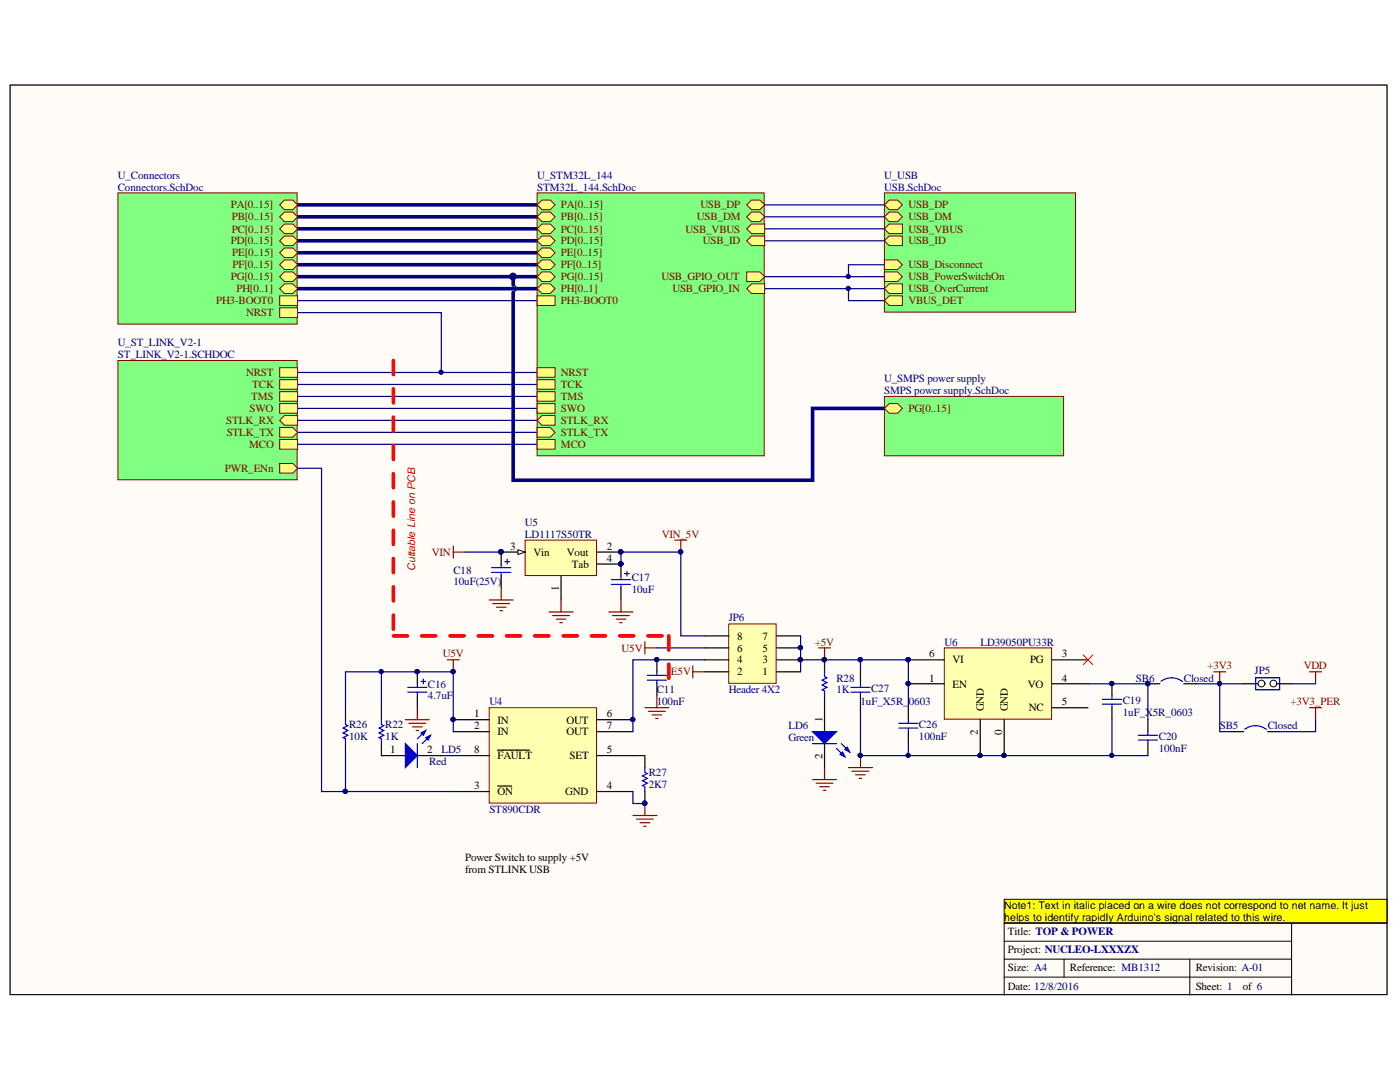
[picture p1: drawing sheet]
<svg xmlns="http://www.w3.org/2000/svg" width="279mm" height="216mm" viewBox="0 0 279 216" stroke-linecap="round" stroke-linejoin="round" font-family="sans-serif">
<defs><g id="words">
<g font-size="2.2" fill="#000080">
<text x="23.5" y="35.7">U_Connectors</text>
<text x="107.2" y="35.7">U_STM32L_144</text>
<text x="176.5" y="35.7">U_USB</text>
<text x="23.5" y="38">Connectors.SchDoc</text>
<text x="107.2" y="38">STM32L_144.SchDoc</text>
<text x="176.5" y="38">USB.SchDoc</text>
<text x="23.5" y="69.1">U_ST_LINK_V2-1</text>
<text x="23.5" y="71.4">ST_LINK_V2-1.SCHDOC</text>
<text x="176.5" y="76.2">U_SMPS power supply</text>
<text x="176.5" y="78.6">SMPS power supply.SchDoc</text>
<text x="104.8" y="104.9">U5</text>
<text x="104.8" y="107.3">LD1117S50TR</text>
<text x="90.5" y="114.5">C18</text>
<text x="90.5" y="116.8">10uF(25V)</text>
<text x="126.1" y="115.9">C17</text>
<text x="126.1" y="118.3">10uF</text>
<text x="145.4" y="124">JP6</text>
<text x="188.5" y="128.8">U6</text>
<text x="195.7" y="128.8">LD39050PU33R</text>
<text x="85.4" y="137.2">C16</text>
<text x="166.9" y="136">R28</text>
<text x="226.7" y="136">SB6</text>
<text x="236.3" y="136">Closed</text>
<text x="250.4" y="134.6">JP5</text>
<text x="85.4" y="139.6">4.7uF</text>
<text x="97.7" y="140.7">U4</text>
<text x="131.1" y="138.4">C11</text>
<text x="131.1" y="140.7">100nF</text>
<text x="145.4" y="138.4">Header 4X2</text>
<text x="166.9" y="138.4">1K</text>
<text x="171.7" y="140.7">1uF_X5R_0603</text>
<text x="173.9" y="138.1">C27</text>
<text x="224.1" y="140.5">C19</text>
<text x="224.1" y="142.9">1uF_X5R_0603</text>
<text x="69.7" y="145.3">R26</text>
<text x="69.7" y="147.7">10K</text>
<text x="76.9" y="145.3">R22</text>
<text x="76.9" y="147.7">1K</text>
<text x="157.4" y="145.6">LD6</text>
<text x="157.4" y="147.9">Green</text>
<text x="183.4" y="145.3">C26</text>
<text x="183.4" y="147.7">100nF</text>
<text x="231.3" y="147.7">C20</text>
<text x="243.4" y="145.6">SB5</text>
<text x="253" y="145.6">Closed</text>
<text x="85.7" y="152.7">Red</text>
<text x="88.1" y="150.3">LD5</text>
<text x="129.5" y="154.9">R27</text>
<text x="231.3" y="150">100nF</text>
<text x="129.5" y="157.2">2K7</text>
<text x="97.7" y="162.3">ST890CDR</text>
</g>
<g font-size="2.2" fill="#800000">
<text x="46.1" y="41.6">PA[0..15]</text>
<text x="112" y="41.6">PA[0..15]</text>
<text x="139.8" y="41.6">USB_DP</text>
<text x="181.3" y="41.6">USB_DP</text>
<text x="46.3" y="44">PB[0..15]</text>
<text x="46.3" y="46.4">PC[0..15]</text>
<text x="112" y="44">PB[0..15]</text>
<text x="112" y="46.4">PC[0..15]</text>
<text x="136.8" y="46.4">USB_VBUS</text>
<text x="139.1" y="44">USB_DM</text>
<text x="181.3" y="44">USB_DM</text>
<text x="181.3" y="46.4">USB_VBUS</text>
<text x="46.1" y="48.8">PD[0..15]</text>
<text x="46.3" y="51.1">PE[0..15]</text>
<text x="46.4" y="53.5">PF[0..15]</text>
<text x="112" y="48.8">PD[0..15]</text>
<text x="112" y="51.1">PE[0..15]</text>
<text x="112" y="53.5">PF[0..15]</text>
<text x="140.3" y="48.8">USB_ID</text>
<text x="181.3" y="48.8">USB_ID</text>
<text x="181.3" y="53.5">USB_Disconnect</text>
<text x="46.1" y="56">PG[0..15]</text>
<text x="47.2" y="58.3">PH[0..1]</text>
<text x="112" y="56">PG[0..15]</text>
<text x="112" y="58.3">PH[0..1]</text>
<text x="132" y="56">USB_GPIO_OUT</text>
<text x="134.2" y="58.3">USB_GPIO_IN</text>
<text x="181.3" y="56">USB_PowerSwitchOn</text>
<text x="181.3" y="58.3">USB_OverCurrent</text>
<text x="43.1" y="60.7">PH3-BOOT0</text>
<text x="49.1" y="63.1">NRST</text>
<text x="112" y="60.7">PH3-BOOT0</text>
<text x="181.3" y="60.7">VBUS_DET</text>
<text x="49.1" y="75.1">NRST</text>
<text x="50.3" y="77.4">TCK</text>
<text x="112" y="75.1">NRST</text>
<text x="112" y="77.4">TCK</text>
<text x="49.8" y="82.2">SWO</text>
<text x="50.1" y="79.8">TMS</text>
<text x="112" y="79.8">TMS</text>
<text x="112" y="82.2">SWO</text>
<text x="181.3" y="82.2">PG[0..15]</text>
<text x="45.2" y="84.6">STLK_RX</text>
<text x="45.2" y="87">STLK_TX</text>
<text x="49.7" y="89.3">MCO</text>
<text x="112" y="89.3">MCO</text>
<text x="112" y="87">STLK_TX</text>
<text x="112" y="84.6">STLK_RX</text>
<text x="44.9" y="94.2">PWR_ENn</text>
<text x="132.1" y="107.3">VIN_5V</text>
<text x="86.2" y="110.9">VIN</text>
<text x="88.4" y="131.2">U5V</text>
<text x="124" y="130">U5V</text>
<text x="162.6" y="128.8">+5V</text>
<text x="133.9" y="134.7">E5V</text>
<text x="241" y="133.6">+3V3</text>
<text x="260.2" y="133.6">VDD</text>
<text x="257.6" y="140.7">+3V3_PER</text>
</g>
<g font-size="2.2">
<text x="101.8" y="109.7">3</text>
<text x="106.5" y="110.9">Vin</text>
<text x="113.1" y="110.9">Vout</text>
<text x="114.2" y="113.3">Tab</text>
<text x="121.1" y="109.7">2</text>
<text x="121.1" y="112.1">4</text>
<text x="111.5" y="117.9" transform="rotate(-90 111.5 117.9)">1</text>
<text x="147.1" y="130">6</text>
<text x="147.1" y="127.6">8</text>
<text x="152.2" y="130">5</text>
<text x="152.2" y="127.6">7</text>
<text x="185.4" y="131.2">6</text>
<text x="211.9" y="131.2">3</text>
<text x="147.1" y="132.4">4</text>
<text x="147.1" y="134.7">2</text>
<text x="152.2" y="132.4">3</text>
<text x="152.2" y="134.7">1</text>
<text x="185.4" y="136">1</text>
<text x="190.1" y="137.2">EN</text>
<text x="190.1" y="132.4">VI</text>
<text x="205.1" y="137.2">VO</text>
<text x="205.6" y="132.4">PG</text>
<text x="211.9" y="136">4</text>
<text x="94.6" y="143.1">1</text>
<text x="121.1" y="143.1">6</text>
<text x="196.3" y="141.9" transform="rotate(-90 196.3 141.9)">GND</text>
<text x="201.2" y="141.9" transform="rotate(-90 201.2 141.9)">GND</text>
<text x="205.3" y="141.9">NC</text>
<text x="211.9" y="140.7">5</text>
<text x="94.6" y="145.6">2</text>
<text x="99.3" y="144.4">IN</text>
<text x="99.3" y="146.7">IN</text>
<text x="113.1" y="144.4">OUT</text>
<text x="113.1" y="146.7">OUT</text>
<text x="121.1" y="145.6">7</text>
<text x="164.1" y="144.1" transform="rotate(-90 164.1 144.1)">1</text>
<text x="195.2" y="146.6" transform="rotate(-90 195.2 146.6)">2</text>
<text x="200" y="146.6" transform="rotate(-90 200 146.6)">0</text>
<text x="77.9" y="150.3">1</text>
<text x="85.2" y="150.3">2</text>
<text x="94.6" y="150.3">8</text>
<text x="99.3" y="151.5">FAULT</text>
<text x="113.6" y="151.5">SET</text>
<text x="121.1" y="150.3">5</text>
<text x="164.1" y="151.4" transform="rotate(-90 164.1 151.4)">2</text>
<text x="94.6" y="157.5">3</text>
<text x="99.3" y="158.7">ON</text>
<text x="112.8" y="158.7">GND</text>
<text x="121.1" y="157.5">4</text>
<text x="92.8" y="171.8">Power Switch to supply +5V</text>
<text x="92.8" y="174.2">from STLINK USB</text>
<text x="201.2" y="186.6">Title: TOP &amp; POWER</text>
<text x="201.2" y="190.2">Project: NUCLEO-LXXXZX</text>
<text x="201.2" y="193.8">Size: A4</text>
<text x="201.2" y="197.5">Date: 12/8/2016</text>
<text x="213.5" y="193.8">Reference: MB1312</text>
<text x="238.6" y="197.5">Sheet: 1</text>
<text x="238.6" y="193.8">Revision: A-01</text>
<text x="248" y="197.5">of 6</text>
</g>
<text font-size="2.1" fill="#f00" x="82.9" y="114" transform="rotate(-90 82.9 114)">Cuttable Line on PCB</text>
<g font-size="2.1">
<text x="200.4" y="181.4">Note1: Text in italic placed on a wire does not correspond to net name. It just</text>
<text x="200.4" y="183.8">helps to identify rapidly Arduino's signal related to this wire.</text>
</g>
</g></defs>
<path d="M2 17h274.8v181.5h-274.8z" fill="#fffcf8" stroke="#000" stroke-width=".2"/>
<path d="M200.4 187.8h57.4M200.4 191.4h57.4M200.4 195h57.4M212.4 191.4v3.6M237.5 191.4v7.2M257.8 184.2v14.4M276.9 184.2h-76.5v14.4" fill="none" stroke="#000" stroke-width=".2"/>
<g fill="none" stroke="#800000" stroke-width=".24">
<path d="M90.5 109v2.4M90.5 110.2h2.4M163.4 129.3h2.3M164.6 129.3v2.4M242.2 134.1h2.4M243.4 134.1v2.3M261.4 134.1h2.3M262.5 134.1v2.3M169.3 153.2h4.8M170.1 153.9h3.3M170.8 154.6h1.9M171.5 155.3h.5"/>
<path d="M171.7 150.8v2.4"/>
</g>
<g fill="#000080" stroke="#000080" stroke-width=".2">
<circle cx="243.4" cy="136.4" r=".43"/>
<circle cx="171.7" cy="150.7" r=".43"/>
<circle cx="221.9" cy="136.4" r=".43"/>
<circle cx="229" cy="136.4" r=".43"/>
<circle cx="221.9" cy="150.7" r=".43"/>
<circle cx="181.2" cy="131.6" r=".43"/>
<circle cx="171.7" cy="131.6" r=".43"/>
<circle cx="164.5" cy="131.6" r=".43"/>
</g>
<path d="M221.9 136.4v2.4M248.2 136.4h4.3M181.3 141.2v2.4M181.3 146v2.4M221.9 141.2v2.4M229.1 143.6v2.4M229.1 148.4v2.4" fill="none" stroke="#000" stroke-width=".24"/>
<path d="M220 139.5h3.8M221.9 138.8v.7M179.4 144.3h3.8M179.4 145.3h3.8M181.3 143.6v.7M181.3 145.3v.7M220 140.5h3.8M221.9 140.5v.7M227.2 146.7h3.8M227.2 147.7h3.8M229.1 146v.7M229.1 147.7v.7" fill="none" stroke="#00f" stroke-width=".24"/>
<path d="M171.7 134.1v-2.4h9.6v9.5M217.1 136.4h12v7.2M221.9 143.6v7.2" fill="none" stroke="#000080" stroke-width=".24"/>
<circle cx="251.7" cy="136.4" r=".67" fill="#fffcf8" stroke="#000" stroke-width=".2"/>
<path d="M253.5 136.4h4.3" fill="none" stroke="#000" stroke-width=".24"/>
<circle cx="254.1" cy="136.4" r=".67" fill="#fffcf8" stroke="#000" stroke-width=".2"/>
<g fill="none" stroke="#00f" stroke-width=".24">
<path d="M98.1 113.3h3.8M98.1 114.2h3.8M100 112.6v.7M100 114.2v.7M100.7 112.1h1M101.2 111.6v1M122 115.7h3.8M122 116.6h3.8M123.9 114.9v.8M123.9 116.6v.7M124.6 114.5h1M125.1 114v.9"/>
<path d="M164.6 134.1v.9l.4 .2-.9 .5 .9 .5-.9 .5 .9 .5-.9 .4 .5 .3v.9M250.6 135.2h4.8v2.4h-4.8z"/>
</g>
<path d="M59.4 74.3h47.8M59.4 76.7h47.8M59.4 79.1h47.8M59.4 81.5h47.8M59.4 83.9h47.8M59.4 86.3h47.8M59.4 88.7h47.8M257.8 136.4h4.7" fill="none" stroke="#000080" stroke-width=".24"/>
<path d="M59.4 40.9h47.8M59.4 43.3h47.8M59.4 55.2h47.8M59.4 45.7h47.8M59.4 52.8h47.8" fill="none" stroke="#000080" stroke-width=".72"/>
<g fill="none" stroke="#800000" stroke-width=".24">
<path d="M97.6 119.7h4.8M100 117.3v2.4M112 119.7v2.4M98.3 120.4h3.4M99.1 121.2h1.9M99.8 121.9h.5M109.6 122.1h4.8M110.3 122.8h3.3M111 123.5h1.9M111.7 124.3h.5M162.2 155.6h4.7M162.9 156.3h3.3"/>
<path d="M163.6 157h1.9M164.3 157.7h.5M164.6 153.2v2.4"/>
</g>
<path d="M100 110.2v2.4M100 114.9v2.4M123.9 112.6v2.3M123.9 117.3v2.4M164.6 131.7v2.4M164.6 138.8v2.4" fill="none" stroke="#000" stroke-width=".24"/>
<g fill="#000080" stroke="#000080" stroke-width=".2">
<circle cx="164.5" cy="131.6" r=".43"/>
<circle cx="100" cy="110.1" r=".43"/>
<circle cx="123.9" cy="112.5" r=".43"/>
</g>
<path d="M104.8 107.8h14.2v7h-14.2z" fill="#ffffb0" stroke="#800000" stroke-width=".2"/>
<path d="M100 110.2h4.8" fill="none" stroke="#000" stroke-width=".24"/>
<path d="M103.4 109.7l1.4 .5-1.4 .4z" fill="#fffcf8"/>
<path d="M103.4 109.7l1.4 .5-1.4 .4z" fill="none" stroke="#000" stroke-width=".2"/>
<g fill="#000080" stroke="#000080" stroke-width=".2">
<circle cx="100" cy="110.1" r=".43"/>
<circle cx="123.9" cy="110.1" r=".43"/>
<circle cx="123.9" cy="112.5" r=".43"/>
</g>
<path d="M112 114.9v4.8M119.1 110.2h4.8M119.1 112.6h4.8" fill="none" stroke="#000" stroke-width=".24"/>
<path d="M188.5 129.3h21.4v14.2h-21.4z" fill="#ffffb0" stroke="#800000" stroke-width=".2"/>
<path d="M181.3 136.4h7.2M181.3 131.7h7.2M210 136.4h7.1M210 131.7h7.1M195.6 143.6v7.2M200.4 143.6v7.2M210 141.2h7.1" fill="none" stroke="#000" stroke-width=".24"/>
<g fill="#000080" stroke="#000080" stroke-width=".2">
<circle cx="181.2" cy="136.4" r=".43"/>
<circle cx="195.6" cy="150.7" r=".43"/>
<circle cx="200.4" cy="150.7" r=".43"/>
<circle cx="181.2" cy="131.6" r=".43"/>
<circle cx="181.2" cy="150.7" r=".43"/>
<circle cx="171.7" cy="150.7" r=".43"/>
</g>
<path d="M171.7 141.2v9.6h57.4M181.3 148.4v2.4" fill="none" stroke="#000080" stroke-width=".24"/>
<path d="M200.4 179.4h76.4v4.7h-76.4z" fill="#ff0" stroke="#000" stroke-width=".2"/>
<path d="M83.3 134.1v2.3M83.3 138.8v2.4M171.7 134.1v2.3M171.7 138.8v2.4" fill="none" stroke="#000" stroke-width=".24"/>
<path d="M81.4 138.1h3.8M81.4 137.2h3.8M83.3 136.4v.8M83.3 138.1v.7M84 136h1M84.5 135.5v.9M169.8 138.1h3.8M169.8 137.2h3.8M171.7 136.4v.8M171.7 138.1v.7" fill="none" stroke="#00f" stroke-width=".24"/>
<path d="M123.9 119.7v2.4M121.5 122.1h4.8M122.3 122.8h3.3M123 123.5h1.9M123.7 124.3h.5M138.3 132.9v2.3M138.3 134.1h2.4M80.9 143.6h4.8M81.6 144.3h3.4M82.3 145h1.9M83.1 145.8h.4M83.3 141.2v2.4" fill="none" stroke="#800000" stroke-width=".24"/>
<circle cx="83.2" cy="134" r=".43" fill="#000080" stroke="#000080" stroke-width=".2"/>
<path d="M97.6 141.2h21.4v19h-21.4z" fill="#ffffb0" stroke="#800000" stroke-width=".2"/>
<g fill="none" stroke="#000" stroke-width=".24">
<path d="M131.1 131.7v2.4M131.1 136.4v2.4M69 141.2v2.4M69 148.4v2.4M76.1 150.8h4.8M83.3 150.8h4.8M90.5 143.6h7.1M90.5 146h7.1M90.5 157.9h7.1M90.5 150.8h7.1M99.3 156.8h1.4M99.3 149.7h6.3"/>
<path d="M100.7 156.8h1.4M119.1 143.6h7.2M119.1 146h7.2M119.1 157.9h7.2M119.1 150.8h7.2M128.7 150.8v2.4M128.7 157.9v2.4"/>
</g>
<g fill="#000080" stroke="#000080" stroke-width=".2">
<circle cx="90.4" cy="143.6" r=".43"/>
<circle cx="126.3" cy="143.6" r=".43"/>
<circle cx="128.7" cy="160.3" r=".43"/>
<circle cx="131" cy="131.6" r=".43"/>
<circle cx="90.4" cy="134" r=".43"/>
</g>
<path d="M131.1 138.8v2.4M128.7 141.2h4.8M129.4 141.9h3.4M130.1 142.7h1.9M130.9 143.4h.4M126.3 162.7h4.8M127 163.4h3.4M127.7 164.2h2M128.5 164.9h.4M128.7 160.3v2.4" fill="none" stroke="#800000" stroke-width=".24"/>
<path d="M129.2 134.8h3.8M129.2 135.7h3.8M131.1 134.1v.7M131.1 135.7v.7M69 143.6v1l.4 .2-.9 .5 .9 .5-.9 .4 .9 .5-.9 .5 .5 .2v1M128.7 153.2v.9l.5 .3-1 .4 1 .5-1 .5 1 .5-1 .4 .5 .3v.9" fill="none" stroke="#00f" stroke-width=".24"/>
<path d="M69 141.2v-7.1h21.5v11.9" fill="none" stroke="#000080" stroke-width=".24"/>
<path d="M80.9 148.4l2.4 2.4-2.4 2.4z" fill="#00f"/>
<path d="M80.9 148.4l2.4 2.4-2.4 2.4zM85 145.8l-1.7 1.6M85.9 146.7l-1.7 1.7" fill="none" stroke="#00f" stroke-width=".24"/>
<path d="M85 147.2l.9-.5-.5 1z" fill="#00f"/>
<path d="M85 147.2l.9-.5-.5 1z" fill="none" stroke="#00f" stroke-width=".24"/>
<path d="M84 146.2l1-.4-.5 .9z" fill="#00f"/>
<path d="M231.7 135.9a3.5 3.5 0 0 1 4.3 .1M76.1 143.6v1l.5 .2-1 .5 1 .5-1 .4 1 .5-1 .5 .5 .2v1M83.3 148.4v4.8M84 146.2l1-.4-.5 .9zM248.4 145.5a3.5 3.5 0 0 1 4.3 .1" fill="none" stroke="#00f" stroke-width=".24"/>
<path d="M229.1 136.4h2.4M236.3 136.4h2.3M76.1 141.2v2.4M76.1 148.4v2.4M164.6 141.2v4.8M164.6 148.4v4.8M245.8 146h2.4M253 146h2.4" fill="none" stroke="#000" stroke-width=".24"/>
<g fill="none" stroke="#000080" stroke-width=".24">
<path d="M59.4 60h47.8M152.6 40.9h23.9M152.6 43.3h23.9M152.6 45.7h23.9M152.6 48h23.9M152.6 55.2h23.9M152.6 57.6h23.9M169.3 57.6v2.4h7.2M59.4 62.4h28.7v11.9M59.4 93.4h4.8v64.5h4.8M92.9 110.2h7.1M123.9 112.6v-2.4h12v16.7h4.8"/>
<path d="M76.1 134.1v7.1M140.7 131.7h-14.4v14.3M159.8 131.7h11.9M238.6 136.4h9.6M243.4 136.4v9.6h2.4M69 150.8v7.1h21.5M76.1 150.8h.1M88.1 150.8h2.4M126.3 157.9v2.4h2.4M126.3 150.8h2.4M262.5 143.6v2.4h-7.1"/>
</g>
<g fill="#000080" stroke="#000080" stroke-width=".2">
<circle cx="128.7" cy="160.3" r=".43"/>
<circle cx="90.4" cy="134" r=".43"/>
<circle cx="68.9" cy="157.9" r=".43"/>
<circle cx="229" cy="136.4" r=".43"/>
<circle cx="76.1" cy="134" r=".43"/>
<circle cx="88" cy="74.3" r=".43"/>
<circle cx="135.8" cy="110.1" r=".43"/>
<circle cx="123.9" cy="110.1" r=".43"/>
<circle cx="123.9" cy="112.5" r=".43"/>
<circle cx="159.7" cy="131.6" r=".43"/>
<circle cx="171.7" cy="131.6" r=".43"/>
<circle cx="100" cy="110.1" r=".43"/>
<circle cx="243.4" cy="136.4" r=".43"/>
<circle cx="169.3" cy="57.6" r=".43"/>
</g>
<path d="M134.7 107.8h2.4M135.9 107.8v2.4M89.3 131.7h2.4M90.5 131.7v2.4M261.4 141.2h2.3M262.5 141.2v2.4" fill="none" stroke="#800000" stroke-width=".24"/>
<path d="M59.4 48h47.8M59.4 50.4h47.8M59.4 57.6h47.8" fill="none" stroke="#000080" stroke-width=".72"/>
<path d="M216.2 130.7l1.9 1.9M218.1 130.7l-1.9 1.9" fill="none" stroke="#f00" stroke-width=".2"/>
<path d="M162.2 146h4.7l-2.3 2.4z" fill="#00f"/>
<path d="M162.2 146h4.7l-2.3 2.4zM166.9 149.3l1.7 1.7M167.9 148.4l1.7 1.7" fill="none" stroke="#00f" stroke-width=".24"/>
<path d="M167.7 150.5l.4-.4 .5 .9z" fill="#00f"/>
<path d="M167.7 150.5l.4-.4 .5 .9z" fill="none" stroke="#00f" stroke-width=".24"/>
<path d="M168.6 149.6l.5-.5 .5 1z" fill="#00f"/>
<path d="M162.2 148.4h4.7M168.6 149.6l.5-.5 .5 1z" fill="none" stroke="#00f" stroke-width=".24"/>
<path d="M176.5 52.8h-7.2v2.4" fill="none" stroke="#000080" stroke-width=".24"/>
<circle cx="169.3" cy="55.2" r=".43" fill="#000080" stroke="#000080" stroke-width=".2"/>
<path d="M107.2 38.5h45.3v52.5h-45.3z" fill="#80ff80" stroke="#800000" stroke-width=".2"/>
<path d="M107.2 73.4h3.6v1.9h-3.6z" fill-rule="evenodd" fill="#ffff80"/>
<path d="M107.2 73.4h3.6v1.9h-3.6z" fill="none" stroke="#800000" stroke-width=".2"/>
<path d="M107.2 87.7h3.6v1.9h-3.6z" fill-rule="evenodd" fill="#ffff80"/>
<path d="M107.2 87.7h3.6v1.9h-3.6z" fill="none" stroke="#800000" stroke-width=".2"/>
<path d="M107.2 85.3h2.6l1 1-1 .9h-2.6z" fill-rule="evenodd" fill="#ffff80"/>
<path d="M107.2 85.3h2.6l1 1-1 .9h-2.6z" fill="none" stroke="#800000" stroke-width=".2"/>
<path d="M107.2 83.9l.9-1h2.7v1.9h-2.7z" fill-rule="evenodd" fill="#ffff80"/>
<path d="M107.2 83.9l.9-1h2.7v1.9h-2.7z" fill="none" stroke="#800000" stroke-width=".2"/>
<path d="M107.2 40.9l.9-1h1.7l1 1-1 .9h-1.7z" fill-rule="evenodd" fill="#ffff80"/>
<path d="M107.2 40.9l.9-1h1.7l1 1-1 .9h-1.7z" fill="none" stroke="#800000" stroke-width=".2"/>
<path d="M107.2 43.3l.9-1h1.7l1 1-1 .9h-1.7z" fill-rule="evenodd" fill="#ffff80"/>
<path d="M107.2 43.3l.9-1h1.7l1 1-1 .9h-1.7z" fill="none" stroke="#800000" stroke-width=".2"/>
<path d="M107.2 45.7l.9-1h1.7l1 1-1 .9h-1.7z" fill-rule="evenodd" fill="#ffff80"/>
<path d="M107.2 45.7l.9-1h1.7l1 1-1 .9h-1.7z" fill="none" stroke="#800000" stroke-width=".2"/>
<path d="M107.2 75.8h3.6v1.9h-3.6z" fill-rule="evenodd" fill="#ffff80"/>
<path d="M107.2 75.8h3.6v1.9h-3.6z" fill="none" stroke="#800000" stroke-width=".2"/>
<path d="M107.2 78.1h3.6v2h-3.6z" fill-rule="evenodd" fill="#ffff80"/>
<path d="M107.2 78.1h3.6v2h-3.6z" fill="none" stroke="#800000" stroke-width=".2"/>
<path d="M107.2 80.5h3.6v1.9h-3.6z" fill-rule="evenodd" fill="#ffff80"/>
<path d="M107.2 80.5h3.6v1.9h-3.6z" fill="none" stroke="#800000" stroke-width=".2"/>
<path d="M107.2 59h3.6v1.9h-3.6z" fill-rule="evenodd" fill="#ffff80"/>
<path d="M107.2 59h3.6v1.9h-3.6z" fill="none" stroke="#800000" stroke-width=".2"/>
<path d="M107.2 48l.9-.9h1.7l1 .9-1 1h-1.7z" fill-rule="evenodd" fill="#ffff80"/>
<path d="M107.2 48l.9-.9h1.7l1 .9-1 1h-1.7z" fill="none" stroke="#800000" stroke-width=".2"/>
<path d="M107.2 50.4l.9-.9h1.7l1 .9-1 1h-1.7z" fill-rule="evenodd" fill="#ffff80"/>
<path d="M107.2 50.4l.9-.9h1.7l1 .9-1 1h-1.7z" fill="none" stroke="#800000" stroke-width=".2"/>
<path d="M107.2 52.8l.9-.9h1.7l1 .9-1 1h-1.7z" fill-rule="evenodd" fill="#ffff80"/>
<path d="M107.2 52.8l.9-.9h1.7l1 .9-1 1h-1.7z" fill="none" stroke="#800000" stroke-width=".2"/>
<path d="M107.2 55.2l.9-.9h1.7l1 .9-1 1h-1.7z" fill-rule="evenodd" fill="#ffff80"/>
<path d="M107.2 55.2l.9-.9h1.7l1 .9-1 1h-1.7z" fill="none" stroke="#800000" stroke-width=".2"/>
<path d="M107.2 57.6l.9-1h1.7l1 1-1 1h-1.7z" fill-rule="evenodd" fill="#ffff80"/>
<path d="M107.2 57.6l.9-1h1.7l1 1-1 1h-1.7z" fill="none" stroke="#800000" stroke-width=".2"/>
<path d="M149 43.3l1-1h1.6l1 1-1 .9h-1.6z" fill-rule="evenodd" fill="#ffff80"/>
<path d="M149 43.3l1-1h1.6l1 1-1 .9h-1.6z" fill="none" stroke="#800000" stroke-width=".2"/>
<path d="M149 40.9l1-1h1.6l1 1-1 .9h-1.6z" fill-rule="evenodd" fill="#ffff80"/>
<path d="M149 40.9l1-1h1.6l1 1-1 .9h-1.6z" fill="none" stroke="#800000" stroke-width=".2"/>
<path d="M149 54.3h2.6l1 .9-1 1h-2.6z" fill-rule="evenodd" fill="#ffff80"/>
<path d="M149 54.3h2.6l1 .9-1 1h-2.6z" fill="none" stroke="#800000" stroke-width=".2"/>
<path d="M149 57.6l1-1h2.6v2h-2.6z" fill-rule="evenodd" fill="#ffff80"/>
<path d="M149 57.6l1-1h2.6v2h-2.6z" fill="none" stroke="#800000" stroke-width=".2"/>
<path d="M149 48l1-.9h2.6v1.9h-2.6z" fill-rule="evenodd" fill="#ffff80"/>
<path d="M149 48l1-.9h2.6v1.9h-2.6z" fill="none" stroke="#800000" stroke-width=".2"/>
<path d="M149 45.7l1-1h2.6v1.9h-2.6z" fill-rule="evenodd" fill="#ffff80"/>
<path d="M149 45.7l1-1h2.6v1.9h-2.6z" fill="none" stroke="#800000" stroke-width=".2"/>
<path d="M23.5 38.5h35.8v26.2h-35.8z" fill="#80ff80" stroke="#800000" stroke-width=".2"/>
<path d="M55.8 40.9l1-1h1.6l1 1-1 .9h-1.6z" fill-rule="evenodd" fill="#ffff80"/>
<path d="M55.8 40.9l1-1h1.6l1 1-1 .9h-1.6z" fill="none" stroke="#800000" stroke-width=".2"/>
<path d="M55.8 43.3l1-1h1.6l1 1-1 .9h-1.6z" fill-rule="evenodd" fill="#ffff80"/>
<path d="M55.8 43.3l1-1h1.6l1 1-1 .9h-1.6z" fill="none" stroke="#800000" stroke-width=".2"/>
<path d="M55.8 45.7l1-1h1.6l1 1-1 .9h-1.6z" fill-rule="evenodd" fill="#ffff80"/>
<path d="M55.8 45.7l1-1h1.6l1 1-1 .9h-1.6z" fill="none" stroke="#800000" stroke-width=".2"/>
<path d="M55.8 61.4h3.6v1.9h-3.6z" fill-rule="evenodd" fill="#ffff80"/>
<path d="M55.8 61.4h3.6v1.9h-3.6z" fill="none" stroke="#800000" stroke-width=".2"/>
<path d="M55.8 59h3.6v1.9h-3.6z" fill-rule="evenodd" fill="#ffff80"/>
<path d="M55.8 59h3.6v1.9h-3.6z" fill="none" stroke="#800000" stroke-width=".2"/>
<path d="M55.8 48l1-.9h1.6l1 .9-1 1h-1.6z" fill-rule="evenodd" fill="#ffff80"/>
<path d="M55.8 48l1-.9h1.6l1 .9-1 1h-1.6z" fill="none" stroke="#800000" stroke-width=".2"/>
<path d="M55.8 50.4l1-.9h1.6l1 .9-1 1h-1.6z" fill-rule="evenodd" fill="#ffff80"/>
<path d="M55.8 50.4l1-.9h1.6l1 .9-1 1h-1.6z" fill="none" stroke="#800000" stroke-width=".2"/>
<path d="M55.8 52.8l1-.9h1.6l1 .9-1 1h-1.6z" fill-rule="evenodd" fill="#ffff80"/>
<path d="M55.8 52.8l1-.9h1.6l1 .9-1 1h-1.6z" fill="none" stroke="#800000" stroke-width=".2"/>
<path d="M55.8 55.2l1-.9h1.6l1 .9-1 1h-1.6z" fill-rule="evenodd" fill="#ffff80"/>
<path d="M55.8 55.2l1-.9h1.6l1 .9-1 1h-1.6z" fill="none" stroke="#800000" stroke-width=".2"/>
<path d="M55.8 57.6l1-1h1.6l1 1-1 1h-1.6z" fill-rule="evenodd" fill="#ffff80"/>
<path d="M55.8 57.6l1-1h1.6l1 1-1 1h-1.6z" fill="none" stroke="#800000" stroke-width=".2"/>
<path d="M23.5 71.9h35.8v23.8h-35.8z" fill="#80ff80" stroke="#800000" stroke-width=".2"/>
<path d="M55.8 78.1h3.6v2h-3.6z" fill-rule="evenodd" fill="#ffff80"/>
<path d="M55.8 78.1h3.6v2h-3.6z" fill="none" stroke="#800000" stroke-width=".2"/>
<path d="M55.8 75.8h3.6v1.9h-3.6z" fill-rule="evenodd" fill="#ffff80"/>
<path d="M55.8 75.8h3.6v1.9h-3.6z" fill="none" stroke="#800000" stroke-width=".2"/>
<path d="M55.8 87.7h3.6v1.9h-3.6z" fill-rule="evenodd" fill="#ffff80"/>
<path d="M55.8 87.7h3.6v1.9h-3.6z" fill="none" stroke="#800000" stroke-width=".2"/>
<path d="M55.8 73.4h3.6v1.9h-3.6z" fill-rule="evenodd" fill="#ffff80"/>
<path d="M55.8 73.4h3.6v1.9h-3.6z" fill="none" stroke="#800000" stroke-width=".2"/>
<path d="M55.8 83.9l1-1h2.6v1.9h-2.6z" fill-rule="evenodd" fill="#ffff80"/>
<path d="M55.8 83.9l1-1h2.6v1.9h-2.6z" fill="none" stroke="#800000" stroke-width=".2"/>
<path d="M55.8 85.3h2.6l1 1-1 .9h-2.6z" fill-rule="evenodd" fill="#ffff80"/>
<path d="M55.8 85.3h2.6l1 1-1 .9h-2.6z" fill="none" stroke="#800000" stroke-width=".2"/>
<path d="M55.8 80.5h3.6v1.9h-3.6z" fill-rule="evenodd" fill="#ffff80"/>
<path d="M55.8 80.5h3.6v1.9h-3.6z" fill="none" stroke="#800000" stroke-width=".2"/>
<path d="M55.8 92.5h2.6l1 .9-1 1h-2.6z" fill-rule="evenodd" fill="#ffff80"/>
<path d="M55.8 92.5h2.6l1 .9-1 1h-2.6z" fill="none" stroke="#800000" stroke-width=".2"/>
<path d="M176.5 38.5h38.2v23.8h-38.2z" fill="#80ff80" stroke="#800000" stroke-width=".2"/>
<path d="M176.5 54.3h2.6l1 .9-1 1h-2.6z" fill-rule="evenodd" fill="#ffff80"/>
<path d="M176.5 54.3h2.6l1 .9-1 1h-2.6z" fill="none" stroke="#800000" stroke-width=".2"/>
<path d="M176.5 57.6l1-1h2.6v2h-2.6z" fill-rule="evenodd" fill="#ffff80"/>
<path d="M176.5 57.6l1-1h2.6v2h-2.6z" fill="none" stroke="#800000" stroke-width=".2"/>
<path d="M176.5 43.3l1-1h1.6l1 1-1 .9h-1.6z" fill-rule="evenodd" fill="#ffff80"/>
<path d="M176.5 43.3l1-1h1.6l1 1-1 .9h-1.6z" fill="none" stroke="#800000" stroke-width=".2"/>
<path d="M176.5 40.9l1-1h1.6l1 1-1 .9h-1.6z" fill-rule="evenodd" fill="#ffff80"/>
<path d="M176.5 40.9l1-1h1.6l1 1-1 .9h-1.6z" fill="none" stroke="#800000" stroke-width=".2"/>
<path d="M176.5 48l1-.9h2.6v1.9h-2.6z" fill-rule="evenodd" fill="#ffff80"/>
<path d="M176.5 48l1-.9h2.6v1.9h-2.6z" fill="none" stroke="#800000" stroke-width=".2"/>
<path d="M176.5 45.7l1-1h2.6v1.9h-2.6z" fill-rule="evenodd" fill="#ffff80"/>
<path d="M176.5 45.7l1-1h2.6v1.9h-2.6z" fill="none" stroke="#800000" stroke-width=".2"/>
<path d="M176.5 51.9h2.6l1 .9-1 1h-2.6z" fill-rule="evenodd" fill="#ffff80"/>
<path d="M176.5 51.9h2.6l1 .9-1 1h-2.6z" fill="none" stroke="#800000" stroke-width=".2"/>
<path d="M176.5 60l1-1h2.6v1.9h-2.6z" fill-rule="evenodd" fill="#ffff80"/>
<path d="M176.5 60l1-1h2.6v1.9h-2.6z" fill="none" stroke="#800000" stroke-width=".2"/>
<path d="M102.4 58.3v37.5h59.8v-14.3h14.3M102.4 55.2v1.7" fill="none" stroke="#000080" stroke-width=".72"/>
<path d="M102.4 56.9a.67 .67 0 0 1 .6 .7 .67 .67 0 0 1-.6 .6" fill="none" stroke="#000080" stroke-width=".24"/>
<circle cx="102.4" cy="55.2" r=".67" fill="#000080" stroke="#000080" stroke-width=".2"/>
<path d="M176.5 79.1h35.8v11.9h-35.8z" fill="#80ff80" stroke="#800000" stroke-width=".2"/>
<path d="M176.5 81.5l1-1h1.6l1 1-1 .9h-1.6z" fill-rule="evenodd" fill="#ffff80"/>
<path d="M176.5 81.5l1-1h1.6l1 1-1 .9h-1.6z" fill="none" stroke="#800000" stroke-width=".2"/>
<path d="M145.4 124.5h9.5v11.8h-9.5z" fill="#ffffb0" stroke="#800000" stroke-width=".2"/>
<path d="M140.7 129.3h4.7M140.7 131.7h4.7M140.7 134.1h4.7M140.7 126.9h4.7M155 129.3h4.8M155 131.7h4.8M155 134.1h4.8M155 126.9h4.8" fill="none" stroke="#000" stroke-width=".24"/>
<g fill="#000080" stroke="#000080" stroke-width=".2">
<circle cx="159.7" cy="129.2" r=".43"/>
<circle cx="159.7" cy="131.6" r=".43"/>
</g>
<path d="M128.7 128.1v2.4M128.7 129.3h2.4" fill="none" stroke="#800000" stroke-width=".24"/>
<path d="M131.1 129.3h9.6M159.8 126.9v7.2" fill="none" stroke="#000080" stroke-width=".24"/>
<path d="M78.5 71.9v55M78.5 126.9h55M133.5 126.9v9.5" fill="none" stroke="#f00" stroke-width=".72" stroke-dasharray="2.8 2.8"/>
<use href="#words"/>
</svg>
